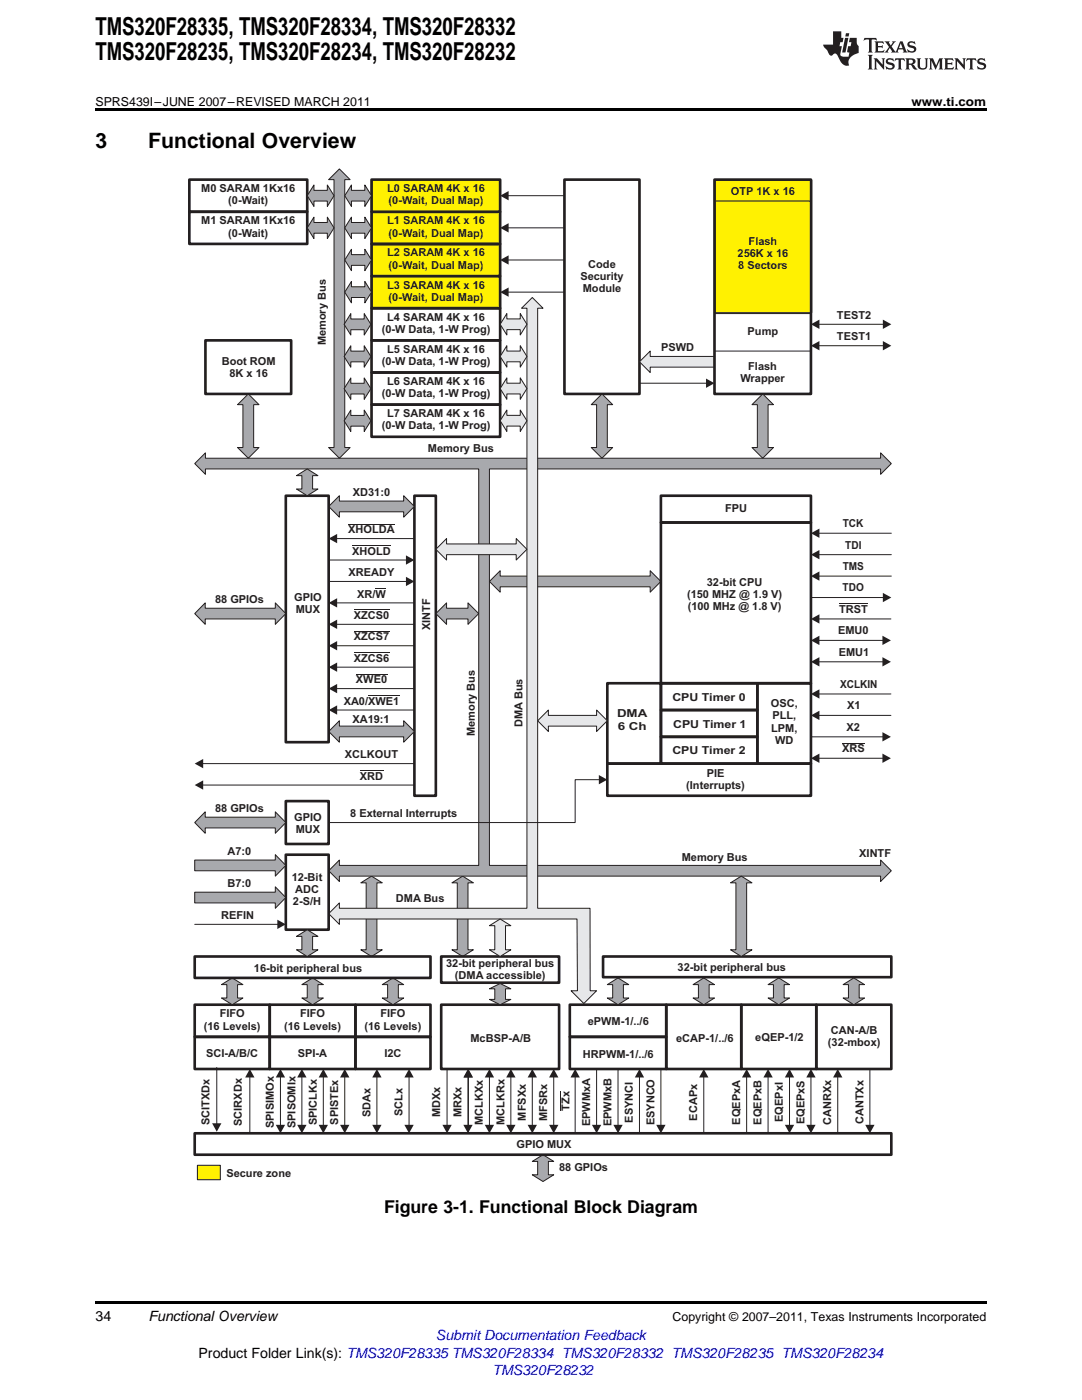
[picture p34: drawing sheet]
<svg xmlns="http://www.w3.org/2000/svg" width="216mm" height="279mm" viewBox="0 0 216 279" stroke-linecap="round" stroke-linejoin="round" font-family="sans-serif">
<defs><g id="words">
<g font-size="4.9">
<text x="19" y="7.1">TMS320F28335, TMS320F28334, TMS320F28332</text>
<text x="19" y="12">TMS320F28235, TMS320F28234, TMS320F28232</text>
</g>
<g font-size="4.2">
<text x="19" y="29.6">3</text>
<text x="29.6" y="29.6">Functional Overview</text>
</g>
<text font-size="3.5" x="76.6" y="242">Figure 3-1. Functional Block Diagram</text>
<g font-size="2.8">
<text x="19" y="263.6">34</text>
<text x="29.6" y="263.6">Functional Overview</text>
<text x="39.6" y="270.9">Product Folder Link(s): TMS320F28335 TMS320F28334 TMS320F28332 TMS320F28235 TMS320F28234</text>
</g>
<g font-size="2.8" fill="#00f">
<text x="87" y="267.4">Submit Documentation Feedback</text>
<text x="98.2" y="274.5">TMS320F28232</text>
</g>
<g font-size="2.5">
<text x="19" y="21.1">SPRS439I–JUNE 2007–REVISED MARCH 2011</text>
<text x="181.9" y="21.1">www.ti.com</text>
<text x="134.2" y="263.6">Copyright © 2007–2011, Texas Instruments Incorporated</text>
</g>
<g font-size="2.2" fill="#231f20">
<text x="40.1" y="38.3">M0 SARAM 1Kx16</text>
<text x="45.6" y="40.8">(0-Wait)</text>
<text x="77.3" y="38.3">L0 SARAM 4K x 16</text>
<text x="77.6" y="40.8">(0-Wait, Dual Map)</text>
<text x="145.8" y="39">OTP 1K x 16</text>
<text x="40.1" y="44.8">M1 SARAM 1Kx16</text>
<text x="45.6" y="47.2">(0-Wait)</text>
<text x="77.3" y="44.8">L1 SARAM 4K x 16</text>
<text x="77.6" y="47.2">(0-Wait, Dual Map)</text>
<text x="77.3" y="51.2">L2 SARAM 4K x 16</text>
<text x="77.6" y="53.6">(0-Wait, Dual Map)</text>
<text x="117.4" y="53.4">Code</text>
<text x="147.2" y="51.3">256K x 16</text>
<text x="147.3" y="53.8">8 Sectors</text>
<text x="149.4" y="48.9">Flash</text>
<text x="77.3" y="57.6">L3 SARAM 4K x 16</text>
<text x="115.8" y="55.9">Security</text>
<text x="116.3" y="58.3">Module</text>
<text x="77.3" y="64">L4 SARAM 4K x 16</text>
<text x="77.6" y="60">(0-Wait, Dual Map)</text>
<text x="167" y="63.6">TEST2</text>
<text x="65" y="68.9" transform="rotate(-90 65 68.9)">Memory Bus</text>
<text x="76.2" y="66.5">(0-W Data, 1-W Prog)</text>
<text x="77.3" y="70.4">L5 SARAM 4K x 16</text>
<text x="131.9" y="70.1">PSWD</text>
<text x="149.2" y="66.8">Pump</text>
<text x="167" y="67.9">TEST1</text>
<text x="44.3" y="72.8">Boot ROM</text>
<text x="45.8" y="75.2">8K x 16</text>
<text x="76.2" y="72.9">(0-W Data, 1-W Prog)</text>
<text x="77.3" y="76.8">L6 SARAM 4K x 16</text>
<text x="147.7" y="76.2">Wrapper</text>
<text x="149.3" y="73.8">Flash</text>
<text x="76.2" y="79.3">(0-W Data, 1-W Prog)</text>
<text x="77.3" y="83.3">L7 SARAM 4K x 16</text>
<text x="76.2" y="85.7">(0-W Data, 1-W Prog)</text>
<text x="85.4" y="90.1">Memory Bus</text>
<text x="70.4" y="99">XD31:0</text>
<text x="69.5" y="106.4">XHOLDA</text>
<text x="144.7" y="102.1">FPU</text>
<text x="168.2" y="105.2">TCK</text>
<text x="70.3" y="110.7">XHOLD</text>
<text x="168.1" y="113.8">TMS</text>
<text x="168.7" y="109.5">TDI</text>
<text x="58.7" y="119.9">GPIO</text>
<text x="69.6" y="115">XREADY</text>
<text x="71.3" y="119.2">XR/W</text>
<text x="137.1" y="119.3">(150 MHZ @ 1.9 V)</text>
<text x="141" y="116.9">32-bit CPU</text>
<text x="168.1" y="118">TDO</text>
<text x="42.9" y="120.3">88 GPIOs</text>
<text x="59" y="122.4">MUX</text>
<text x="70.6" y="123.5">XZCS0</text>
<text x="85.8" y="125.7" transform="rotate(-90 85.8 125.7)">XINTF</text>
<text x="137.2" y="121.8">(100 MHz @ 1.8 V)</text>
<text x="167.4" y="122.3">TRST</text>
<text x="70.6" y="127.8">XZCS7</text>
<text x="167.2" y="126.6">EMU0</text>
<text x="167.4" y="130.9">EMU1</text>
<text x="70.6" y="132.1">XZCS6</text>
<text x="71" y="136.4">XWE0</text>
<text x="167.6" y="137.3">XCLKIN</text>
<text x="68.6" y="140.6">XA0/XWE1</text>
<text x="123.1" y="143.2">DMA</text>
<text x="134.2" y="139.9">CPU Timer 0</text>
<text x="153.8" y="141.1">OSC,</text>
<text x="154.1" y="143.5">PLL,</text>
<text x="169.1" y="141.6">X1</text>
<text x="70.3" y="144.4">XA19:1</text>
<text x="94.7" y="146.9" transform="rotate(-90 94.7 146.9)">Memory Bus</text>
<text x="104.3" y="145.1" transform="rotate(-90 104.3 145.1)">DMA Bus</text>
<text x="123.3" y="145.6">6 Ch</text>
<text x="134.3" y="145.2">CPU Timer 1</text>
<text x="153.9" y="146">LPM,</text>
<text x="154.7" y="148.4">WD</text>
<text x="168.9" y="145.9">X2</text>
<text x="68.8" y="151.3">XCLKOUT</text>
<text x="71.8" y="155.6">XRD</text>
<text x="134.2" y="150.6">CPU Timer 2</text>
<text x="141" y="155">PIE</text>
<text x="168" y="150.1">XRS</text>
<text x="136.9" y="157.5">(Interrupts)</text>
<text x="42.9" y="162">88 GPIOs</text>
<text x="58.7" y="163.8">GPIO</text>
<text x="59" y="166.2">MUX</text>
<text x="69.9" y="163.1">8 External Interrupts</text>
<text x="45.4" y="170.6">A7:0</text>
<text x="136" y="171.7">Memory Bus</text>
<text x="171.5" y="171">XINTF</text>
<text x="45.4" y="177">B7:0</text>
<text x="58.2" y="175.8">12-Bit</text>
<text x="58.9" y="178.2">ADC</text>
<text x="44.1" y="183.4">REFIN</text>
<text x="58.5" y="180.7">2-S/H</text>
<text x="79" y="180.1">DMA Bus</text>
<text x="50.7" y="194">16-bit peripheral bus</text>
<text x="89" y="193">32-bit peripheral bus</text>
<text x="90.8" y="195.5">(DMA accessible)</text>
<text x="135.2" y="193.9">32-bit peripheral bus</text>
<text x="43.8" y="203">FIFO</text>
<text x="59.9" y="203">FIFO</text>
<text x="75.9" y="203">FIFO</text>
<text x="40.7" y="205.5">(16 Levels)</text>
<text x="56.7" y="205.5">(16 Levels)</text>
<text x="72.7" y="205.5">(16 Levels)</text>
<text x="93.9" y="207.9">McBSP-A/B</text>
<text x="117.3" y="204.6">ePWM-1/../6</text>
<text x="134.9" y="208">eCAP-1/../6</text>
<text x="150.7" y="207.8">eQEP-1/2</text>
<text x="165.2" y="208.8">(32-mbox)</text>
<text x="165.8" y="206.4">CAN-A/B</text>
<text x="41.2" y="211">SCI-A/B/C</text>
<text x="59.4" y="211">SPI-A</text>
<text x="76.7" y="211">I2C</text>
<text x="116.3" y="211.2">HRPWM-1/../6</text>
<text x="113.7" y="221.7" transform="rotate(-90 113.7 221.7)">TZx</text>
<text x="41.8" y="224.6" transform="rotate(-90 41.8 224.6)">SCITXDx</text>
<text x="48.2" y="224.7" transform="rotate(-90 48.2 224.7)">SCIRXDx</text>
<text x="54.7" y="225.2" transform="rotate(-90 54.7 225.2)">SPISIMOx</text>
<text x="58.9" y="225.2" transform="rotate(-90 58.9 225.2)">SPISOMIx</text>
<text x="63.2" y="224.6" transform="rotate(-90 63.2 224.6)">SPICLKx</text>
<text x="67.5" y="224.5" transform="rotate(-90 67.5 224.5)">SPISTEx</text>
<text x="73.9" y="222.9" transform="rotate(-90 73.9 222.9)">SDAx</text>
<text x="80.3" y="222.8" transform="rotate(-90 80.3 222.8)">SCLx</text>
<text x="87.8" y="223" transform="rotate(-90 87.8 223)">MDXx</text>
<text x="92.1" y="223" transform="rotate(-90 92.1 223)">MRXx</text>
<text x="96.4" y="224.5" transform="rotate(-90 96.4 224.5)">MCLKXx</text>
<text x="100.6" y="224.5" transform="rotate(-90 100.6 224.5)">MCLKRx</text>
<text x="104.9" y="223.6" transform="rotate(-90 104.9 223.6)">MFSXx</text>
<text x="109.2" y="223.7" transform="rotate(-90 109.2 223.7)">MFSRx</text>
<text x="117.7" y="224.8" transform="rotate(-90 117.7 224.8)">EPWMxA</text>
<text x="122" y="224.8" transform="rotate(-90 122 224.8)">EPWMxB</text>
<text x="126.3" y="224.1" transform="rotate(-90 126.3 224.1)">ESYNCI</text>
<text x="130.6" y="224.6" transform="rotate(-90 130.6 224.6)">ESYNCO</text>
<text x="139.1" y="223.6" transform="rotate(-90 139.1 223.6)">ECAPx</text>
<text x="147.7" y="224.4" transform="rotate(-90 147.7 224.4)">EQEPxA</text>
<text x="152" y="224.4" transform="rotate(-90 152 224.4)">EQEPxB</text>
<text x="156.2" y="223.9" transform="rotate(-90 156.2 223.9)">EQEPxI</text>
<text x="160.5" y="224.4" transform="rotate(-90 160.5 224.4)">EQEPxS</text>
<text x="165.9" y="224.5" transform="rotate(-90 165.9 224.5)">CANRXx</text>
<text x="172.3" y="224.4" transform="rotate(-90 172.3 224.4)">CANTXx</text>
<text x="103.1" y="229.1">GPIO MUX</text>
<text x="111.6" y="233.7">88 GPIOs</text>
<text x="45.2" y="234.8">Secure zone</text>
</g>
</g></defs>
<g fill="#231f20">
<path d="M172.5 7.6l-.1 .5 .4-.2h.6v.1v2.1l-.2 .4h.9l-.2-.4v-2.1l.1-.1h.5l.5 .2-.2-.5zM174.5 8.3l.2 .3v1.5l-.2 .4h1.8l.2-.6a1.04 1.04 0 0 1-1.3 .2v-.7h.6l.3 .2v-.6l-.3 .2h-.6v-.6l.8-.1 .4 .3-.2-.5zM176.5 8.3l.9 1.1-.9 1.1h.8l-.2-.2 .4-.7 .5 .7-.2 .2h1.5l-.2-.2 .2-.4h.9l.1 .4-.2 .2h1l-.3-.3-.7-1.9h-.5l-.9 2-.8-1 .9-1h-.8l.1 .3-.4 .5-.3-.6 .1-.2zM179.7 8.6l.4 1h-.7zM181.3 8.4a.63 .63 0 0 0-.2 .7 .63 .63 0 0 0 .6 .4l.6 .2 .1 .2a.75 .75 0 0 1-.7 .4 .75 .75 0 0 1-.6-.5l.1 .7 .1-.1a1.11 1.11 0 0 0 1.5-.6 1.13 1.13 0 0 0-1.2-.8l-.1-.4a1.04 1.04 0 0 1 1.2 .2l-.2-.5-.2 .1-.4-.2zM173.2 10.9l.2 .4v2.2l-.2 .4h1l-.3-.4v-2.2l.3-.4zM174.3 11.6l.3 .4v1.5l-.3 .4h.8l-.2-.4v-1.3l1.5 1.7v-1.9l.2-.4h-.7l.2 .4v.9l-1.1-1.3zM177 11.8a.62 .62 0 0 0-.2 .7 .62 .62 0 0 0 .6 .4l.6 .1 .1 .3a.76 .76 0 0 1-.7 .3 .76 .76 0 0 1-.7-.4l.2 .7 .1-.1a1.11 1.11 0 0 0 1.5-.6 1.13 1.13 0 0 0-1.2-.8l-.1-.4a1.04 1.04 0 0 1 1.2 .2l-.2-.6-.2 .1-.5-.1zM178.7 11.6l-.2 .6a.61 .61 0 0 1 .8-.3v1.6l-.2 .4h.9l-.2-.4v-1.6a.63 .63 0 0 1 .7 .3l-.1-.6zM180.6 11.6l.3 .4v1.5l-.3 .4h1l-.2-.2-.1-.8 .6 .2a.76 .76 0 0 0 1.2 .7l-1-1a.58 .58 0 0 0 .6-.5 .58 .58 0 0 0-.5-.6zM181.4 11.9h.1a.45 .45 0 0 1 .5 .1 .45 .45 0 0 1 .1 .5l-.8 .2zM182.9 11.6l.2 .2a2.17 2.17 0 0 0 .3 1.9 .99 .99 0 0 0 1.6-.6v-1.1l.2-.4h-.7l.2 .2a1.92 1.92 0 0 1-.2 1.8 .6 .6 0 0 1-.9-.5v-1.1l.2-.4zM185.4 11.6l.2 .4v1.5l-.2 .4h.7l-.2-.4v-1.4l.8 1.8 .8-1.8v1.4l-.2 .4h.9l-.2-.4v-1.5l.2-.4h-.8l-.6 1.5-.6-1.5zM188.4 11.6l.2 .4v1.5l-.2 .4h1.8l.1-.6a1.04 1.04 0 0 1-1.2 .1v-.6h.5l.4 .2v-.6l-.4 .2h-.5v-.7h.8l.3 .3-.1-.6zM190.5 11.6l.2 .4v1.5l-.2 .4h.7l-.2-.4v-1.3l1.5 1.7v-1.9l.2-.4h-.7l.2 .4v.9l-1.1-1.3zM192.9 11.6l-.1 .6a.61 .61 0 0 1 .7-.3l.1 1.6-.3 .4h1l-.3-.4 .1-1.6a.63 .63 0 0 1 .7 .3l-.1-.6zM195.2 11.8a.62 .62 0 0 0-.2 .7 .62 .62 0 0 0 .6 .4l.6 .1 .1 .3a.76 .76 0 0 1-.7 .3 .76 .76 0 0 1-.6-.4l.1 .7 .1-.1a1.11 1.11 0 0 0 1.6-.6 1.13 1.13 0 0 0-1.3-.8l-.1-.4a1.04 1.04 0 0 1 1.2 .2l-.1-.6-.2 .1-.5-.1z"/>
<path d="M166.2 6.3v2.6h-1.9v.4l.8 .9a.91 .91 0 0 0 1 .8 .56 .56 0 0 1 .5-.3 .56 .56 0 0 1 .5 .3l.4 .8a1.53 1.53 0 0 0 1.9 1.2 1.54 1.54 0 0 1 1-2.1l.9-.3v-1.4a1.52 1.52 0 0 1-.4-1.6h-1.3l-.2 .8h.5l-.2 .8h-.5l-.1 1v.2l.4 .1-.2 .8a1.93 1.93 0 0 1-1.6-.3l.3-1.8h-.5l.2-.8h.4l.2-.8h-.4v-1.3zM168.6 7.6l-.6 2.9h.7l.6-2.9zM168.8 6.6l-.1 .7h.6l.2-.7z"/>
</g>
<path d="M142.6 35.9h19.4v26.5h-19.4z" fill-rule="evenodd" fill="#fff101"/>
<path d="M142.6 35.9h19.4v26.5h-19.4z" fill="none" stroke="#231f20" stroke-width=".2"/>
<path d="M74.1 55.1h25.7v6.4h-25.7z" fill-rule="evenodd" fill="#fff101"/>
<path d="M74.1 55.1h25.7v6.4h-25.7z" fill="none" stroke="#231f20" stroke-width=".53"/>
<path d="M74.1 48.7h25.7v6.4h-25.7z" fill-rule="evenodd" fill="#fff101"/>
<path d="M74.1 48.7h25.7v6.4h-25.7z" fill="none" stroke="#231f20" stroke-width=".53"/>
<path d="M74.1 42.3h25.7v6.4h-25.7z" fill-rule="evenodd" fill="#fff101"/>
<path d="M74.1 42.3h25.7v6.4h-25.7z" fill="none" stroke="#231f20" stroke-width=".53"/>
<path d="M74.1 35.8h25.7v6.5h-25.7z" fill-rule="evenodd" fill="#fff101"/>
<path d="M74.1 35.8h25.7v6.5h-25.7z" fill="none" stroke="#231f20" stroke-width=".53"/>
<path d="M90.2 176.2l2.1-1.4 2.2 1.4h-1.1v13.4h1.1l-2.2 1.3-2.1-1.3h1v-13.4z" fill-rule="evenodd" fill="#a8a9ad"/>
<path d="M90.2 176.2l2.1-1.4 2.2 1.4h-1.1v13.4h1.1l-2.2 1.3-2.1-1.3h1v-13.4z" fill="none" stroke="#231f20" stroke-width=".2"/>
<path d="M72 176.2l2.1-1.4 2.2 1.4h-1.1v13.4h1.1l-2.2 1.3-2.1-1.3h1.1v-13.4z" fill-rule="evenodd" fill="#a8a9ad"/>
<path d="M72 176.2l2.1-1.4 2.2 1.4h-1.1v13.4h1.1l-2.2 1.3-2.1-1.3h1.1v-13.4z" fill="none" stroke="#231f20" stroke-width=".2"/>
<path d="M97.7 116l2.1-2.1v1.1h29.9v-1.1l2.2 2.1-2.2 2.2v-1.1h-29.9v1.1z" fill-rule="evenodd" fill="#a8a9ad"/>
<path d="M97.7 116l2.1-2.1v1.1h29.9v-1.1l2.2 2.1-2.2 2.2v-1.1h-29.9v1.1z" fill="none" stroke="#231f20" stroke-width=".2"/>
<path d="M41 90.4v1h134.7v-1l2.2 2.1-2.2 2.2v-1.1h-78v79.1h78v-1.1l2.2 2.2-2.2 2.1v-1.1h-108v1.1l-2.1-2.1 2.1-2.2v1.1h27.8v-79.1h-54.5v1.1l-2.1-2.2z" fill-rule="evenodd" fill="#a8a9ad"/>
<path d="M41 90.4v1h134.7v-1l2.2 2.1-2.2 2.2v-1.1h-78v79.1h78v-1.1l2.2 2.2-2.2 2.1v-1.1h-108v1.1l-2.1-2.1 2.1-2.2v1.1h27.8v-79.1h-54.5v1.1l-2.1-2.2z" fill="none" stroke="#231f20" stroke-width=".2"/>
<path d="M37.8 35.8h23.5v6.5h-23.5zM37.8 42.3h23.5v6.4h-23.5zM41 67.9h17.1v10.7h-17.1zM74.1 61.5h25.7v6.4h-25.7zM74.1 67.9h25.7v6.4h-25.7zM74.1 74.3h25.7v6.5h-25.7zM74.1 80.8h25.7v6.4h-25.7z" fill="none" stroke="#231f20" stroke-width=".53"/>
<path d="M49.5 78.6l2.2 2.2h-1.1v8.5h1.1l-2.2 2.1-2.1-2.1h1.1v-8.5h-1.1z" fill-rule="evenodd" fill="#a8a9ad"/>
<path d="M101.3 39.1h11.3M49.5 78.6l2.2 2.2h-1.1v8.5h1.1l-2.2 2.1-2.1-2.1h1.1v-8.5h-1.1z" fill="none" stroke="#231f20" stroke-width=".2"/>
<path d="M112.6 35.8h15v42.8h-15z" fill="none" stroke="#231f20" stroke-width=".53"/>
<path d="M99.8 39.1l1.7-1v1.9z" fill="#231f20"/>
<path d="M101.3 45.5h11.3" fill="none" stroke="#231f20" stroke-width=".2"/>
<path d="M99.8 45.5l1.7-1v1.9z" fill="#231f20"/>
<path d="M101.3 51.9h11.3" fill="none" stroke="#231f20" stroke-width=".2"/>
<path d="M99.8 51.9l1.7-.9v1.8z" fill="#231f20"/>
<path d="M101.3 58.3h11.3" fill="none" stroke="#231f20" stroke-width=".2"/>
<path d="M99.8 58.3l1.7-.9v1.8z" fill="#231f20"/>
<path d="M127.6 76.5h13.4" fill="none" stroke="#231f20" stroke-width=".2"/>
<path d="M140.9 75.6l1.7 .9-1.7 .9z" fill="#231f20"/>
<path d="M67.7 33.7l2.2 2.1h-1.1v53.5h1.1l-2.2 2.1-2.1-2.1h1.1v-53.5h-1.1z" fill-rule="evenodd" fill="#a8a9ad"/>
<path d="M67.7 33.7l2.2 2.1h-1.1v53.5h1.1l-2.2 2.1-2.1-2.1h1.1v-53.5h-1.1z" fill="none" stroke="#231f20" stroke-width=".2"/>
<path d="M104.1 61.5l2.1-2.1 2.2 2.1h-1.1v119.8h10.4l.1 16.4h1.2l-2.5 2.6-2.5-2.6h1.2l-.1-14.3h-47.4v1.1l-2.1-2.2 2.1-2.1v1.1h37.4v-119.8z" fill-rule="evenodd" fill="#e6e7e9"/>
<path d="M104.1 61.5l2.1-2.1 2.2 2.1h-1.1v119.8h10.4l.1 16.4h1.2l-2.5 2.6-2.5-2.6h1.2l-.1-14.3h-47.4v1.1l-2.1-2.2 2.1-2.1v1.1h37.4v-119.8z" fill="none" stroke="#231f20" stroke-width=".2"/>
<path d="M129.7 70.1v1h12.9v2.2h-12.9v1l-2.1-2.1z" fill-rule="evenodd" fill="#e6e7e9"/>
<path d="M142.6 40.1h19.2M129.7 70.1v1h12.9v2.2h-12.9v1l-2.1-2.1zM142.6 70.1h19.2M142.6 62.6h19.2M163.4 69h12.9" fill="none" stroke="#231f20" stroke-width=".2"/>
<path d="M142.6 35.8h19.2v42.8h-19.2z" fill="none" stroke="#231f20" stroke-width=".53"/>
<g fill="#231f20">
<path d="M161.8 69l1.7-.9v1.8z"/>
<path d="M176.2 68.1l1.7 .9-1.7 .9z"/>
</g>
<path d="M163.4 64.7h12.9" fill="none" stroke="#231f20" stroke-width=".2"/>
<g fill="#231f20">
<path d="M161.8 64.7l1.7-.9v1.8z"/>
<path d="M176.2 63.8l1.7 .9-1.7 .9z"/>
</g>
<path d="M120.1 78.6l2.2 2.2h-1.1v8.5h1.1l-2.2 2.1-2.1-2.1h1v-8.5h-1z" fill-rule="evenodd" fill="#a8a9ad"/>
<path d="M120.1 78.6l2.2 2.2h-1.1v8.5h1.1l-2.2 2.1-2.1-2.1h1v-8.5h-1z" fill="none" stroke="#231f20" stroke-width=".2"/>
<path d="M152.2 78.6l2.1 2.2h-1v8.5h1l-2.1 2.1-2.1-2.1h1v-8.5h-1z" fill-rule="evenodd" fill="#a8a9ad"/>
<path d="M152.2 78.6l2.1 2.2h-1v8.5h1l-2.1 2.1-2.1-2.1h1v-8.5h-1z" fill="none" stroke="#231f20" stroke-width=".2"/>
<path d="M82.7 98.9h4.3v59.9h-4.3z" fill="none" stroke="#231f20" stroke-width=".53"/>
<path d="M65.6 101.1l2.1-2.2v1.1h12.9v-1.1l2.1 2.2-2.1 2.1v-1.1h-12.9v1.1z" fill-rule="evenodd" fill="#a8a9ad"/>
<path d="M65.6 101.1l2.1-2.2v1.1h12.9v-1.1l2.1 2.2-2.1 2.1v-1.1h-12.9v1.1zM73.5 138.8h6.2M67.1 141.7h15.6" fill="none" stroke="#231f20" stroke-width=".2"/>
<path d="M65.6 141.7l1.7-.9v1.8z" fill="#231f20"/>
<path d="M67.1 137.4h15.6M71 134.6h6.2" fill="none" stroke="#231f20" stroke-width=".2"/>
<path d="M65.6 137.4l1.7-.9v1.9z" fill="#231f20"/>
<path d="M67.1 133.1h15.6M70.6 130.3h7.1" fill="none" stroke="#231f20" stroke-width=".2"/>
<path d="M65.6 133.1l1.7-.9v1.9z" fill="#231f20"/>
<path d="M67.1 128.9h15.6M70.6 126h7.1" fill="none" stroke="#231f20" stroke-width=".2"/>
<path d="M65.6 128.9l1.7-1v1.9z" fill="#231f20"/>
<path d="M67.1 124.6h15.6M70.6 121.7h7.1" fill="none" stroke="#231f20" stroke-width=".2"/>
<path d="M65.6 124.6l1.7-.9v1.8z" fill="#231f20"/>
<path d="M74.9 117.4h2.1M67.1 120.3h15.6" fill="none" stroke="#231f20" stroke-width=".2"/>
<path d="M65.6 120.3l1.7-.9v1.8z" fill="#231f20"/>
<path d="M65.6 116h15.5" fill="none" stroke="#231f20" stroke-width=".2"/>
<path d="M81 115.1l1.7 .9-1.7 1z" fill="#231f20"/>
<path d="M65.6 111.8h15.5M70.3 108.9h7.7" fill="none" stroke="#231f20" stroke-width=".2"/>
<path d="M81 110.8l1.7 1-1.7 .9z" fill="#231f20"/>
<path d="M67.1 107.5h15.6M69.5 104.6h9.3" fill="none" stroke="#231f20" stroke-width=".2"/>
<path d="M65.6 107.5l1.7-.9v1.8z" fill="#231f20"/>
<path d="M65.6 146l2.1-2.2v1.1h12.9v-1.1l2.1 2.2-2.1 2.1v-1.1h-12.9v1.1z" fill-rule="evenodd" fill="#a8a9ad"/>
<path d="M65.6 146l2.1-2.2v1.1h12.9v-1.1l2.1 2.2-2.1 2.1v-1.1h-12.9v1.1z" fill="none" stroke="#231f20" stroke-width=".2"/>
<path d="M57 98.9h8.6v49.2h-8.6z" fill="none" stroke="#231f20" stroke-width=".53"/>
<path d="M59.2 94.9l2.1-1.3 2.1 1.3h-1v2.7h1l-2.1 1.3-2.1-1.3h1v-2.7z" fill-rule="evenodd" fill="#a8a9ad"/>
<path d="M59.2 94.9l2.1-1.3 2.1 1.3h-1v2.7h1l-2.1 1.3-2.1-1.3h1v-2.7z" fill="none" stroke="#231f20" stroke-width=".2"/>
<path d="M40.9 120.3v1.1h14v-1.1l2.1 2.2-2.1 2.1v-1.1h-14v1.1l-2-2.1z" fill-rule="evenodd" fill="#a8a9ad"/>
<path d="M40.9 120.3v1.1h14v-1.1l2.1 2.2-2.1 2.1v-1.1h-14v1.1l-2-2.1z" fill="none" stroke="#231f20" stroke-width=".2"/>
<path d="M87 122.5l2.1-2.2v1.1h4.3v-1.1l2.1 2.2-2.1 2.1v-1.1h-4.3v1.1z" fill-rule="evenodd" fill="#a8a9ad"/>
<path d="M87 122.5l2.1-2.2v1.1h4.3v-1.1l2.1 2.2-2.1 2.1v-1.1h-4.3v1.1z" fill="none" stroke="#231f20" stroke-width=".2"/>
<path d="M89.1 107.5v1.1h13.9v-1.1l2.1 2.1-2.1 2.2v-1.1h-13.9v1.1l-2.1-2.2z" fill-rule="evenodd" fill="#e6e7e9"/>
<path d="M89.1 107.5v1.1h13.9v-1.1l2.1 2.1-2.1 2.2v-1.1h-13.9v1.1l-2.1-2.2zM40.4 152.4h42.3" fill="none" stroke="#231f20" stroke-width=".2"/>
<path d="M38.9 152.4l1.6-.9v1.8z" fill="#231f20"/>
<path d="M40.4 156.7h42.3" fill="none" stroke="#231f20" stroke-width=".2"/>
<path d="M38.9 156.7l1.6-1v1.9z" fill="#231f20"/>
<path d="M71.8 153.8h4.7" fill="none" stroke="#231f20" stroke-width=".2"/>
<path d="M57 159.9h8.6v8.5h-8.6z" fill="none" stroke="#231f20" stroke-width=".53"/>
<path d="M40.9 162v1.1h14v-1.1l2.1 2.2-2.1 2.1v-1.1h-14v1.1l-2-2.1z" fill-rule="evenodd" fill="#a8a9ad"/>
<path d="M40.9 162v1.1h14v-1.1l2.1 2.2-2.1 2.1v-1.1h-14v1.1l-2-2.1z" fill="none" stroke="#231f20" stroke-width=".2"/>
<path d="M57 170.6h8.6v14.9h-8.6z" fill="none" stroke="#231f20" stroke-width=".53"/>
<path d="M38.9 171.6h16v-1l2.1 2.1-2.1 2.1v-1h-16z" fill-rule="evenodd" fill="#a8a9ad"/>
<path d="M38.9 171.6h16v-1l2.1 2.1-2.1 2.1v-1h-16z" fill="none" stroke="#231f20" stroke-width=".2"/>
<path d="M38.9 178.1h16v-1.1l2.1 2.1-2.1 2.2v-1.1h-16z" fill-rule="evenodd" fill="#a8a9ad"/>
<path d="M38.9 178.1h16v-1.1l2.1 2.1-2.1 2.2v-1.1h-16z" fill="none" stroke="#231f20" stroke-width=".2"/>
<path d="M131.9 104.3h29.9v32.1h-29.9zM121.2 136.4h10.7v16h-10.7zM131.9 136.4h19.2v5.3h-19.2zM151.1 136.4h10.7v16h-10.7zM121.2 152.4h40.6v6.4h-40.6z" fill="none" stroke="#231f20" stroke-width=".53"/>
<path d="M107.3 143.8l2.1-2.1v1.1h9.6v-1.1l2.2 2.1-2.2 2.2v-1.1h-9.6v1.1z" fill-rule="evenodd" fill="#e6e7e9"/>
<path d="M163.4 132.1h12.8M107.3 143.8l2.1-2.1v1.1h9.6v-1.1l2.2 2.1-2.2 2.2v-1.1h-9.6v1.1z" fill="none" stroke="#231f20" stroke-width=".2"/>
<g fill="#231f20">
<path d="M161.8 132.1l1.7-.9v1.8z"/>
<path d="M176.1 131.2l1.7 .9-1.7 .9z"/>
</g>
<path d="M163.4 127.8h12.8" fill="none" stroke="#231f20" stroke-width=".2"/>
<g fill="#231f20">
<path d="M161.8 127.8l1.7-.9v1.8z"/>
<path d="M176.1 126.9l1.7 .9-1.7 .9z"/>
</g>
<path d="M163.4 123.5h14.4" fill="none" stroke="#231f20" stroke-width=".2"/>
<path d="M161.8 123.5l1.7-.9v1.9z" fill="#231f20"/>
<path d="M161.8 119.2h14.5M167.4 120.5h5.8" fill="none" stroke="#231f20" stroke-width=".2"/>
<path d="M176.2 118.3l1.7 .9-1.7 1z" fill="#231f20"/>
<path d="M163.4 115h14.5" fill="none" stroke="#231f20" stroke-width=".2"/>
<path d="M161.8 115l1.7-1v1.9z" fill="#231f20"/>
<path d="M163.4 110.7h14.5" fill="none" stroke="#231f20" stroke-width=".2"/>
<path d="M161.8 110.7l1.7-.9v1.8z" fill="#231f20"/>
<path d="M163.4 106.4h14.5" fill="none" stroke="#231f20" stroke-width=".2"/>
<path d="M161.8 106.4l1.7-.9v1.8z" fill="#231f20"/>
<path d="M163.4 151.3h12.8" fill="none" stroke="#231f20" stroke-width=".2"/>
<g fill="#231f20">
<path d="M161.8 151.3l1.7-.9v1.9z"/>
<path d="M176.1 150.4l1.7 .9-1.7 1z"/>
</g>
<path d="M161.8 147h14.4M168 148.3h4.6" fill="none" stroke="#231f20" stroke-width=".2"/>
<path d="M176.1 146.1l1.7 .9-1.7 1z" fill="#231f20"/>
<path d="M163.4 142.8h14.4" fill="none" stroke="#231f20" stroke-width=".2"/>
<path d="M161.8 142.8l1.7-1v1.9z" fill="#231f20"/>
<path d="M163.4 138.5h14.4" fill="none" stroke="#231f20" stroke-width=".2"/>
<path d="M161.8 138.5l1.7-.9v1.8z" fill="#231f20"/>
<path d="M131.9 98.9h29.9v5.4h-29.9zM131.9 141.7h19.2v5.3h-19.2zM131.9 147h19.2v5.4h-19.2z" fill="none" stroke="#231f20" stroke-width=".53"/>
<path d="M38.9 184.5h16.6" fill="none" stroke="#231f20" stroke-width=".2"/>
<path d="M55.3 183.5l1.7 1-1.7 .9z" fill="#231f20"/>
<path d="M38.9 200.5h14.9v6.4h-14.9zM38.9 206.9h14.9v6.4h-14.9zM53.8 200.5h17.1v6.4h-17.1zM53.8 206.9h17.1v6.4h-17.1zM70.9 200.5h15v6.4h-15zM70.9 206.9h15v6.4h-15z" fill="none" stroke="#231f20" stroke-width=".53"/>
<path d="M44.2 196.5l2.1-1.3 2.2 1.3h-1.1v2.7h1.1l-2.2 1.3-2.1-1.3h1.1v-2.7z" fill-rule="evenodd" fill="#a8a9ad"/>
<path d="M44.2 196.5l2.1-1.3 2.2 1.3h-1.1v2.7h1.1l-2.2 1.3-2.1-1.3h1.1v-2.7z" fill="none" stroke="#231f20" stroke-width=".2"/>
<path d="M60.2 196.5l2.2-1.3 2.1 1.3h-1.1v2.7h1.1l-2.1 1.3-2.2-1.3h1.1v-2.7z" fill-rule="evenodd" fill="#a8a9ad"/>
<path d="M60.2 196.5l2.2-1.3 2.1 1.3h-1.1v2.7h1.1l-2.1 1.3-2.2-1.3h1.1v-2.7z" fill="none" stroke="#231f20" stroke-width=".2"/>
<path d="M76.3 196.5l2.1-1.3 2.2 1.3h-1.1v2.7h1.1l-2.2 1.3-2.1-1.3h1v-2.7z" fill-rule="evenodd" fill="#a8a9ad"/>
<path d="M76.3 196.5l2.1-1.3 2.2 1.3h-1.1v2.7h1.1l-2.2 1.3-2.1-1.3h1v-2.7zM60.2 214.9v9.7" fill="none" stroke="#231f20" stroke-width=".2"/>
<path d="M38.9 190.9h47v4.3h-47z" fill="none" stroke="#231f20" stroke-width=".53"/>
<g fill="#231f20">
<path d="M60.2 213.3l1 1.7h-1.9z"/>
<path d="M59.3 224.5h1.9l-1 1.7z"/>
</g>
<path d="M56 214.9v9.7" fill="none" stroke="#231f20" stroke-width=".2"/>
<g fill="#231f20">
<path d="M56 213.3l.9 1.7h-1.9z"/>
<path d="M55 224.5h1.9l-.9 1.7z"/>
</g>
<path d="M64.5 214.9v9.7" fill="none" stroke="#231f20" stroke-width=".2"/>
<g fill="#231f20">
<path d="M64.5 213.3l.9 1.7h-1.8z"/>
<path d="M63.6 224.5h1.8l-.9 1.7z"/>
</g>
<path d="M68.8 214.9v9.7" fill="none" stroke="#231f20" stroke-width=".2"/>
<g fill="#231f20">
<path d="M68.8 213.3l.9 1.7h-1.8z"/>
<path d="M67.9 224.5h1.8l-.9 1.7z"/>
</g>
<path d="M93.5 214.9v11.3" fill="none" stroke="#231f20" stroke-width=".2"/>
<path d="M93.5 213.3l.9 1.7h-1.9z" fill="#231f20"/>
<path d="M49.8 214.9v11.3" fill="none" stroke="#231f20" stroke-width=".2"/>
<path d="M49.8 213.3l1 1.7h-1.9z" fill="#231f20"/>
<path d="M75.2 214.9v9.7" fill="none" stroke="#231f20" stroke-width=".2"/>
<g fill="#231f20">
<path d="M75.2 213.3l.9 1.7h-1.8z"/>
<path d="M74.3 224.5h1.8l-.9 1.7z"/>
</g>
<path d="M81.6 214.9v9.7" fill="none" stroke="#231f20" stroke-width=".2"/>
<g fill="#231f20">
<path d="M81.6 213.3l1 1.7h-1.9z"/>
<path d="M80.7 224.5h1.9l-1 1.7z"/>
</g>
<path d="M59.2 186.9l2.1-1.4 2.1 1.4h-1v2.7h1l-2.1 1.3-2.1-1.3h1v-2.7z" fill-rule="evenodd" fill="#a8a9ad"/>
<path d="M59.2 186.9l2.1-1.4 2.1 1.4h-1v2.7h1l-2.1 1.3-2.1-1.3h1v-2.7zM97.7 214.9v9.7" fill="none" stroke="#231f20" stroke-width=".2"/>
<path d="M88 200.5h23.6v12.8h-23.6z" fill="none" stroke="#231f20" stroke-width=".53"/>
<g fill="#231f20">
<path d="M97.7 213.3l.9 1.7h-1.9z"/>
<path d="M96.7 224.5h1.9l-.9 1.7z"/>
</g>
<path d="M101.9 214.9v9.7" fill="none" stroke="#231f20" stroke-width=".2"/>
<g fill="#231f20">
<path d="M101.9 213.3l1 1.7h-1.9z"/>
<path d="M101 224.5h1.9l-1 1.7z"/>
</g>
<path d="M106.2 214.9v9.7" fill="none" stroke="#231f20" stroke-width=".2"/>
<g fill="#231f20">
<path d="M106.2 213.3l.9 1.7h-1.8z"/>
<path d="M105.3 224.5h1.8l-.9 1.7z"/>
</g>
<path d="M110.5 214.9v9.7" fill="none" stroke="#231f20" stroke-width=".2"/>
<g fill="#231f20">
<path d="M110.5 213.3l.9 1.7h-1.8z"/>
<path d="M109.6 224.5h1.8l-.9 1.7z"/>
</g>
<path d="M88 190.9h23.6v5.2h-23.6z" fill="none" stroke="#231f20" stroke-width=".53"/>
<path d="M97.7 197.3l2.1-1 2.1 1h-1v2.2h1l-2.1 1-2.1-1h1v-2.2z" fill-rule="evenodd" fill="#a8a9ad"/>
<path d="M97.7 197.3l2.1-1 2.1 1h-1v2.2h1l-2.1 1-2.1-1h1v-2.2z" fill="none" stroke="#231f20" stroke-width=".2"/>
<path d="M97.7 184.7l2.1-1.3 2.1 1.3h-1v4.9h1l-2.1 1.3-2.1-1.3h1v-4.9z" fill-rule="evenodd" fill="#e6e7e9"/>
<path d="M97.7 184.7l2.1-1.3 2.1 1.3h-1v4.9h1l-2.1 1.3-2.1-1.3h1v-4.9zM114.8 214.9v11.3" fill="none" stroke="#231f20" stroke-width=".2"/>
<path d="M113.7 200.5h19.2v6.4h-19.2zM113.7 206.9h19.2v6.4h-19.2zM132.9 200.5h15v12.8h-15zM147.9 200.5h15v12.8h-15z" fill="none" stroke="#231f20" stroke-width=".53"/>
<path d="M114.8 213.3l.9 1.7h-1.9z" fill="#231f20"/>
<path d="M119 213.3v11.3" fill="none" stroke="#231f20" stroke-width=".2"/>
<path d="M118.1 224.5h1.9l-1 1.7z" fill="#231f20"/>
<path d="M123.3 213.3v11.3" fill="none" stroke="#231f20" stroke-width=".2"/>
<path d="M122.4 224.5h1.9l-1 1.7z" fill="#231f20"/>
<path d="M127.6 214.9v11.3" fill="none" stroke="#231f20" stroke-width=".2"/>
<path d="M127.6 213.3l.9 1.7h-1.8z" fill="#231f20"/>
<path d="M131.9 213.3v11.3" fill="none" stroke="#231f20" stroke-width=".2"/>
<path d="M130.9 224.5h1.9l-.9 1.7z" fill="#231f20"/>
<path d="M111.9 217.8v3.9M140.4 214.9v11.3" fill="none" stroke="#231f20" stroke-width=".2"/>
<path d="M140.4 213.3l1 1.7h-1.9z" fill="#231f20"/>
<path d="M149 214.9v11.3" fill="none" stroke="#231f20" stroke-width=".2"/>
<path d="M149 213.3l.9 1.7h-1.8z" fill="#231f20"/>
<path d="M153.3 214.9v11.3" fill="none" stroke="#231f20" stroke-width=".2"/>
<path d="M153.3 213.3l.9 1.7h-1.9z" fill="#231f20"/>
<path d="M157.5 214.9v9.7" fill="none" stroke="#231f20" stroke-width=".2"/>
<g fill="#231f20">
<path d="M157.5 213.3l1 1.7h-1.9z"/>
<path d="M156.6 224.5h1.9l-1 1.7z"/>
</g>
<path d="M161.8 214.9v9.7" fill="none" stroke="#231f20" stroke-width=".2"/>
<g fill="#231f20">
<path d="M161.8 213.3l.9 1.7h-1.8z"/>
<path d="M160.9 224.5h1.8l-.9 1.7z"/>
</g>
<path d="M162.9 200.5h15v12.8h-15z" fill="none" stroke="#231f20" stroke-width=".53"/>
<path d="M167.2 214.9v11.3" fill="none" stroke="#231f20" stroke-width=".2"/>
<path d="M167.2 213.3l.9 1.7h-1.9z" fill="#231f20"/>
<path d="M173.6 213.3v11.3" fill="none" stroke="#231f20" stroke-width=".2"/>
<path d="M172.6 224.5h1.9l-.9 1.7z" fill="#231f20"/>
<path d="M62.6 36.9v1.1h2.7v-1.1l1.4 2.2-1.4 2.1v-1.1h-2.7v1.1l-1.3-2.1z" fill-rule="evenodd" fill="#a8a9ad"/>
<path d="M62.6 36.9v1.1h2.7v-1.1l1.4 2.2-1.4 2.1v-1.1h-2.7v1.1l-1.3-2.1z" fill="none" stroke="#231f20" stroke-width=".2"/>
<path d="M62.6 43.3v1.1h2.7v-1.1l1.4 2.2-1.4 2.1v-1.1h-2.7v1.1l-1.3-2.1z" fill-rule="evenodd" fill="#a8a9ad"/>
<path d="M62.6 43.3v1.1h2.7v-1.1l1.4 2.2-1.4 2.1v-1.1h-2.7v1.1l-1.3-2.1z" fill="none" stroke="#231f20" stroke-width=".2"/>
<path d="M70.1 36.9v1.1h2.7v-1.1l1.3 2.2-1.3 2.1v-1.1h-2.7v1.1l-1.3-2.1z" fill-rule="evenodd" fill="#a8a9ad"/>
<path d="M70.1 36.9v1.1h2.7v-1.1l1.3 2.2-1.3 2.1v-1.1h-2.7v1.1l-1.3-2.1z" fill="none" stroke="#231f20" stroke-width=".2"/>
<path d="M70.1 43.3v1.1h2.7v-1.1l1.3 2.2-1.3 2.1v-1.1h-2.7v1.1l-1.3-2.1z" fill-rule="evenodd" fill="#a8a9ad"/>
<path d="M70.1 43.3v1.1h2.7v-1.1l1.3 2.2-1.3 2.1v-1.1h-2.7v1.1l-1.3-2.1z" fill="none" stroke="#231f20" stroke-width=".2"/>
<path d="M70.1 49.7v1.1h2.7v-1.1l1.3 2.2-1.3 2.1v-1h-2.7v1l-1.3-2.1z" fill-rule="evenodd" fill="#a8a9ad"/>
<path d="M70.1 49.7v1.1h2.7v-1.1l1.3 2.2-1.3 2.1v-1h-2.7v1l-1.3-2.1z" fill="none" stroke="#231f20" stroke-width=".2"/>
<path d="M70.1 56.2v1h2.7v-1l1.3 2.1-1.3 2.1v-1h-2.7v1l-1.3-2.1z" fill-rule="evenodd" fill="#a8a9ad"/>
<path d="M70.1 56.2v1h2.7v-1l1.3 2.1-1.3 2.1v-1h-2.7v1l-1.3-2.1z" fill="none" stroke="#231f20" stroke-width=".2"/>
<path d="M101.1 62.6v1h2.7v-1l1.3 2.1-1.3 2.2v-1.1h-2.7v1.1l-1.3-2.2z" fill-rule="evenodd" fill="#e6e7e9"/>
<path d="M101.1 62.6v1h2.7v-1l1.3 2.1-1.3 2.2v-1.1h-2.7v1.1l-1.3-2.2z" fill="none" stroke="#231f20" stroke-width=".2"/>
<path d="M101.1 69v1.1h2.7v-1.1l1.3 2.1-1.3 2.2v-1.1h-2.7v1.1l-1.3-2.2z" fill-rule="evenodd" fill="#e6e7e9"/>
<path d="M101.1 69v1.1h2.7v-1.1l1.3 2.1-1.3 2.2v-1.1h-2.7v1.1l-1.3-2.2z" fill="none" stroke="#231f20" stroke-width=".2"/>
<path d="M101.1 75.4v1.1h2.7v-1.1l1.3 2.1-1.3 2.2v-1.1h-2.7v1.1l-1.3-2.2z" fill-rule="evenodd" fill="#e6e7e9"/>
<path d="M101.1 75.4v1.1h2.7v-1.1l1.3 2.1-1.3 2.2v-1.1h-2.7v1.1l-1.3-2.2z" fill="none" stroke="#231f20" stroke-width=".2"/>
<path d="M101.1 81.8v1.1h2.7v-1.1l1.3 2.2-1.3 2.1v-1.1h-2.7v1.1l-1.3-2.1z" fill-rule="evenodd" fill="#e6e7e9"/>
<path d="M101.1 81.8v1.1h2.7v-1.1l1.3 2.2-1.3 2.1v-1.1h-2.7v1.1l-1.3-2.1zM119.6 155.6h-4.8v8.6h-49.2" fill="none" stroke="#231f20" stroke-width=".2"/>
<path d="M119.5 154.7l1.7 .9-1.7 .9z" fill="#231f20"/>
<path d="M121.2 196.5l2.1-1.3 2.2 1.3h-1.1v2.7h1.1l-2.2 1.3-2.1-1.3h1.1v-2.7z" fill-rule="evenodd" fill="#a8a9ad"/>
<path d="M121.2 196.5l2.1-1.3 2.2 1.3h-1.1v2.7h1.1l-2.2 1.3-2.1-1.3h1.1v-2.7z" fill="none" stroke="#231f20" stroke-width=".2"/>
<path d="M138.3 196.5l2.1-1.3 2.2 1.3h-1.1v2.7h1.1l-2.2 1.3-2.1-1.3h1.1v-2.7z" fill-rule="evenodd" fill="#a8a9ad"/>
<path d="M138.3 196.5l2.1-1.3 2.2 1.3h-1.1v2.7h1.1l-2.2 1.3-2.1-1.3h1.1v-2.7z" fill="none" stroke="#231f20" stroke-width=".2"/>
<path d="M153.3 196.5l2.1-1.3 2.1 1.3h-1v2.7h1l-2.1 1.3-2.1-1.3h1v-2.7z" fill-rule="evenodd" fill="#a8a9ad"/>
<path d="M153.3 196.5l2.1-1.3 2.1 1.3h-1v2.7h1l-2.1 1.3-2.1-1.3h1v-2.7z" fill="none" stroke="#231f20" stroke-width=".2"/>
<path d="M120.3 190.9h57.6v4.1h-57.6z" fill="none" stroke="#231f20" stroke-width=".53"/>
<path d="M145.8 176.2l2.1-1.4 2.2 1.4h-1.1v13.4h1.1l-2.2 1.3-2.1-1.3h1v-13.4z" fill-rule="evenodd" fill="#a8a9ad"/>
<path d="M145.8 176.2l2.1-1.4 2.2 1.4h-1.1v13.4h1.1l-2.2 1.3-2.1-1.3h1v-13.4z" fill="none" stroke="#231f20" stroke-width=".2"/>
<path d="M168.2 196.5l2.2-1.3 2.1 1.3h-1.1v2.7h1.1l-2.1 1.3-2.2-1.3h1.1v-2.7z" fill-rule="evenodd" fill="#a8a9ad"/>
<path d="M168.2 196.5l2.2-1.3 2.1 1.3h-1.1v2.7h1.1l-2.1 1.3-2.2-1.3h1.1v-2.7z" fill="none" stroke="#231f20" stroke-width=".2"/>
<path d="M106.2 231.8l2.2-1.3 2.1 1.3h-1.1v2.7h1.1l-2.1 1.3-2.2-1.3h1.1v-2.7z" fill-rule="evenodd" fill="#a8a9ad"/>
<path d="M106.2 231.8l2.2-1.3 2.1 1.3h-1.1v2.7h1.1l-2.1 1.3-2.2-1.3h1.1v-2.7z" fill="none" stroke="#231f20" stroke-width=".2"/>
<path d="M38.9 226.2h139v4.3h-139z" fill="none" stroke="#231f20" stroke-width=".53"/>
<path d="M70 62.6v1.1h2.7v-1.1l1.3 2.1-1.3 2.2v-1.1h-2.7v1.1l-1.3-2.2z" fill-rule="evenodd" fill="#a8a9ad"/>
<path d="M70 62.6v1.1h2.7v-1.1l1.3 2.1-1.3 2.2v-1.1h-2.7v1.1l-1.3-2.2z" fill="none" stroke="#231f20" stroke-width=".2"/>
<path d="M70 69v1.1h2.7v-1.1l1.3 2.1-1.3 2.2v-1.1h-2.7v1.1l-1.3-2.2z" fill-rule="evenodd" fill="#a8a9ad"/>
<path d="M70 69v1.1h2.7v-1.1l1.3 2.1-1.3 2.2v-1.1h-2.7v1.1l-1.3-2.2z" fill="none" stroke="#231f20" stroke-width=".2"/>
<path d="M70 75.4v1.1h2.7v-1.1l1.3 2.2-1.3 2.1v-1.1h-2.7v1.1l-1.3-2.1z" fill-rule="evenodd" fill="#a8a9ad"/>
<path d="M70 75.4v1.1h2.7v-1.1l1.3 2.2-1.3 2.1v-1.1h-2.7v1.1l-1.3-2.1z" fill="none" stroke="#231f20" stroke-width=".2"/>
<path d="M70 81.8v1.1h2.7v-1.1l1.3 2.2-1.3 2.1v-1.1h-2.7v1.1l-1.3-2.1z" fill-rule="evenodd" fill="#a8a9ad"/>
<path d="M70 81.8v1.1h2.7v-1.1l1.3 2.2-1.3 2.1v-1.1h-2.7v1.1l-1.3-2.1zM93.4 214.9v9.7" fill="none" stroke="#231f20" stroke-width=".2"/>
<g fill="#231f20">
<path d="M93.4 213.3l.9 1.7h-1.8z"/>
<path d="M92.5 224.5h1.8l-.9 1.7z"/>
</g>
<path d="M43.3 213v11.3" fill="none" stroke="#231f20" stroke-width=".2"/>
<path d="M42.3 224.2h1.9l-.9 1.7z" fill="#231f20"/>
<path d="M89.2 213.3v11.3" fill="none" stroke="#231f20" stroke-width=".2"/>
<path d="M88.3 224.5h1.8l-.9 1.7z" fill="#231f20"/>
<path d="M39.4 232.6h4.6v2.8h-4.6z" fill-rule="evenodd" fill="#fff101"/>
<path d="M39.4 232.6h4.6v2.8h-4.6z" fill="none" stroke="#231f20" stroke-width=".2"/>
<path d="M19 21.6h177.8v.6h-177.8zM19 259.7h177.8v.5h-177.8z" fill="#000"/>
<use href="#words"/>
</svg>
